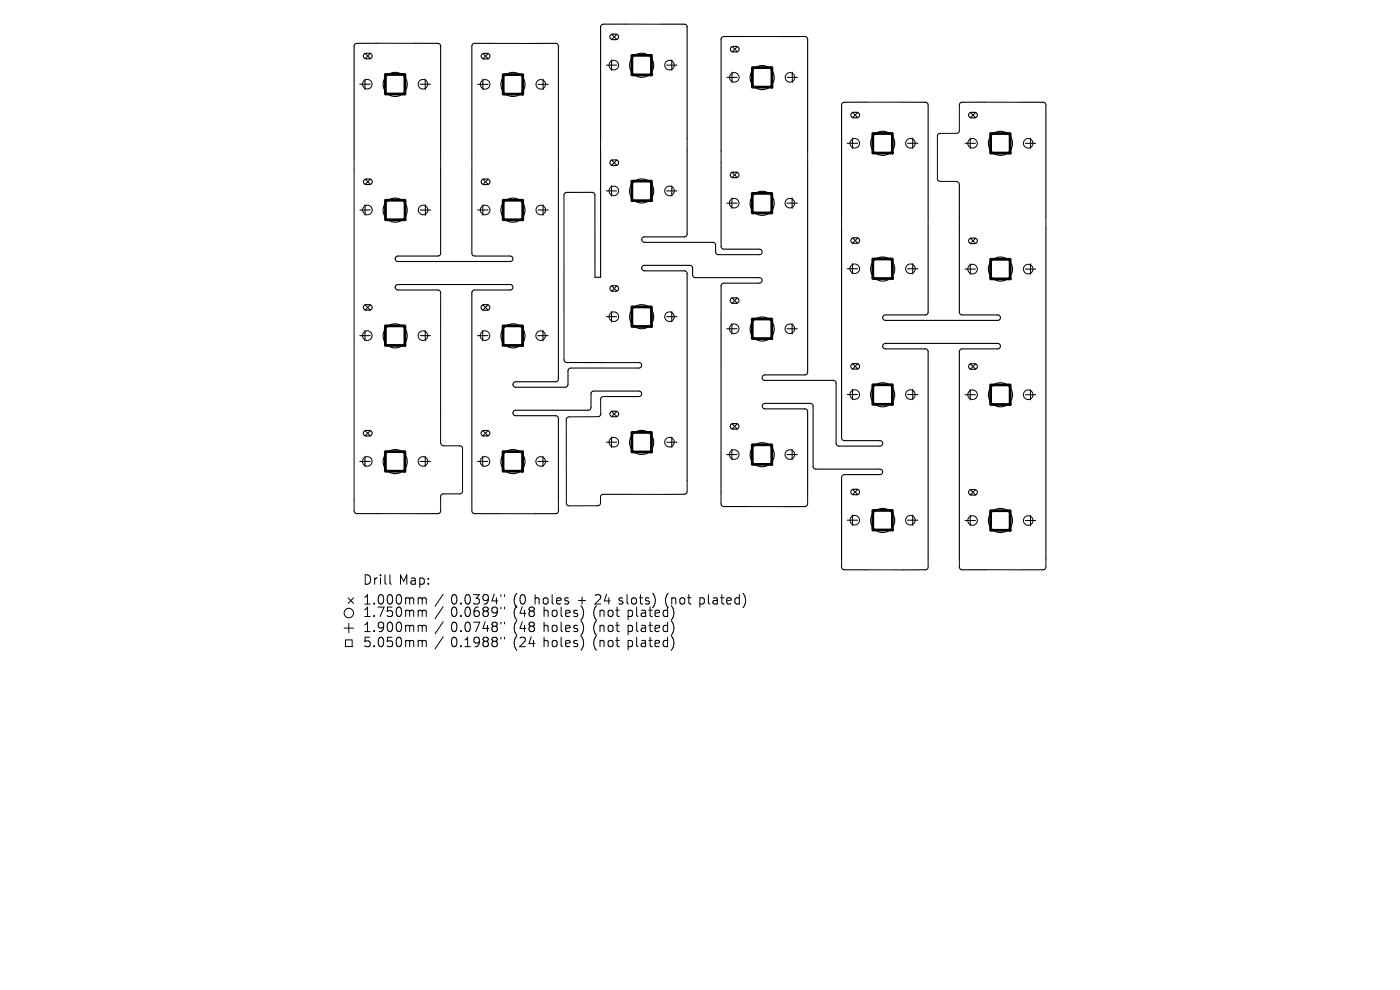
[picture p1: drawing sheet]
<svg xmlns="http://www.w3.org/2000/svg" width="297mm" height="210mm" viewBox="0 0 297 210" stroke-linecap="round" stroke-linejoin="round" font-family="sans-serif">
<defs><g id="words">
<g font-size="2.8">
<text x="77" y="124.2">Drill Map:</text>
<text x="77" y="128.4">1.000mm / 0.0394&quot; (0 holes + 24 slots) (not plated)</text>
<text x="77" y="131">1.750mm / 0.0689&quot; (48 holes) (not plated)</text>
<text x="77" y="134.2">1.900mm / 0.0748&quot; (48 holes) (not plated)</text>
<text x="77" y="137.4">5.050mm / 0.1988&quot; (24 holes) (not plated)</text>
</g>
</g></defs>
<g fill="none" stroke="#000" stroke-width=".21">
<path d="M77.4 11.3l1.2 1.2M78.6 11.3l-1.2 1.2M80.2 9.2h7.8M102.4 11.3l1.2 1.2M103.6 11.3l-1.2 1.2M104.9 9.2h7.9M129.7 7.3l1.2 1.1M130.9 7.3l-1.2 1.1M132.7 5.1h7.8M155.3 9.8l1.2 1.2M156.5 9.8l-1.2 1.2M158 7.7l7.9 .1"/>
<path d="M75.1 33.5v74.9M77.5 38l1.1 1.1M78.6 38l-1.1 1.1M93.5 33.5v2.4M100.1 33.5v2.4M102.4 38l1.2 1.1M103.6 38l-1.2 1.1M118.5 33.5v2.4M127.4 29.5v2.3M129.7 33.9l1.2 1.2M130.9 33.9l-1.2 1.2M145.8 29.5v2.3"/>
<path d="M153 32.1v2.3M155.3 36.5l1.1 1.2M156.4 36.5l-1.1 1.2M171.3 32.1v2.3M180.8 23.8l1.2 1.2M182 23.8l-1.2 1.2M183.7 21.7h7.8M198.9 28.9v9M199.4 38.5h3.4M199.4 28.3h3.5M203.5 22.3v5.4M205.8 23.8l1.2 1.2"/>
<path d="M207 23.8l-1.2 1.2M208.9 21.7h7.9M119.6 41.4l.1 34.9M178.5 46v2.4M180.8 50.4l1.2 1.2M182 50.4l-1.2 1.2M196.9 46v2.4M205.8 50.5l1.2 1.2M207 50.5l-1.2 1.2M221.9 46v2.4M77.4 64.6l1.2 1.2M78.6 64.6l-1.2 1.2"/>
<path d="M93.5 62.1v31.7M102.4 64.6l1.2 1.2M103.6 64.6l-1.2 1.2M128 76.9h7.5M129.7 60.6l1.2 1.2M130.9 60.6l-1.2 1.2M155.3 63.2l1.1 1.1M156.4 63.2l-1.1 1.1M180.8 77.1l1.2 1.2M182 77.1l-1.2 1.2M205.8 77.2l1.2 1.1M207 77.2l-1.2 1.1"/>
<path d="M77.4 91.3l1.2 1.2M78.6 91.3l-1.2 1.2M94.2 94.6h3.3M98.1 95.2v9M102.4 91.3l1.2 1.2M103.6 91.3l-1.2 1.2M120.1 89l.1 17.7M126.9 88.4h-6.2M127.4 84.7l.1 3.1M129.7 87.2l1.2 1.2M130.9 87.2l-1.2 1.2M155.3 89.9l1.1 1.1"/>
<path d="M156.4 89.9l-1.1 1.1M80.7 109h7.9M93.5 105.3v3.1M94 104.8h3.5M100.1 106.1v2.3M105.6 109h7.8M118.5 106.1v2.3M126.8 107.3h-6.1M127.4 105.4v1.3M133.3 104.9h7.8M145.8 101.9v2.4M153 104.6v2.3"/>
<path d="M158.7 107.5h7.9M171.3 104.6v2.3M178.5 118.5v1.8M180.8 103.8l1.2 1.1M182 103.8l-1.2 1.1M196.9 118.5v1.8M203.5 118.5v1.8M205.8 103.9l1.2 1.1M207 103.9l-1.2 1.1M221.9 118.5v1.8M73 133.2h2M73.3 135.7h1.4v1.5h-1.4z"/>
<path d="M73.8 126.8l1.2 1.2M74 132.2v2M75 126.8l-1.2 1.2M89.3 122.6l.5 .1 .2 .3-.1 .7-.6 .2M90.9 123.7v.2M90.9 122.7v.2M129.2 132.7l.5-.1 .4 .4-.1 .8-.3 .2-.5-.1M129.2 135.9l.5-.1 .4 .4v.6l-.2 .3h-.7M130.1 129.8v.6l-.2 .3h-.7M130.6 132.6h.8M130.6 135.8h.8M130.9 128.8v1.7l.1 .2 .4 .1"/>
<path d="M130.9 132v1.7l.1 .2 .4 .1M130.9 135.2v1.7l.1 .2 .4 .1M133.3 135.9l.5-.1 .4 .4v.6l-.2 .3h-.7M133.3 129.4v2M133.3 132.6v2M133.3 135.8v2M133.3 132.7l.5-.1 .4 .4v.6l-.2 .3h-.7M134.2 129.8v.6l-.2 .3h-.7M135.1 128.8v1.7l.2 .3M135.1 132v1.7l.2 .3M135.1 135.2v1.7l.2 .3M136.1 132.7h.8l.1 1.3"/>
<path d="M136.1 135.9h.8l.1 1.3M137 129.9l-.7 .1a.39 .39 0 0 0-.3 .4 .39 .39 0 0 0 .3 .4l.7-.1M137 129.7v1.1M137 133.1l-.7 .1a.39 .39 0 0 0-.3 .4 .39 .39 0 0 0 .3 .4l.7-.1M137 136.3l-.7 .1a.39 .39 0 0 0-.3 .4 .39 .39 0 0 0 .3 .4l.7-.1M137.6 132.6h.8M137.6 135.8h.8M137.9 128.8v1.7l.1 .2 .4 .1M137.9 132v1.7l.1 .2 .4 .1M137.9 135.2v1.7l.1 .2 .4 .1M139 129.7l.1 1h.7M139 133.3l.9-.2-.1-.4-.5-.1-.3 .3 .1 1h.7"/>
<path d="M139 136.5l.9-.2-.1-.4-.5-.1-.3 .3 .1 1h.7M139.9 129.9l-.9 .2M141.6 132.7l-.5-.1-.4 .4v.6l.2 .3h.7M141.6 129.5l-.5-.1-.4 .4v.6l.2 .3h.7M141.6 128.8v2M141.6 132v2M141.6 135.2v2M141.6 135.9l-.5-.1-.4 .4v.6l.2 .3h.7M141.7 125.9a2.29 2.29 0 0 0 0 3M142.4 128.5a2.29 2.29 0 0 1 0 3M142.4 131.7a2.29 2.29 0 0 1 0 3M142.4 134.9a2.29 2.29 0 0 1 0 3"/>
<path d="M142.5 126.8v1.3M142.5 127l.3-.2 .5 .1 .1 1.2M144.3 127l.3-.2 .6 .2 .1 .8-.2 .2-.5 .1-.3-.2zM145.8 126.8h.8M146.1 126.1v1.8l.1 .1 .4 .1M148.5 126.9l.5-.1 .4 .4v.6l-.2 .2h-.7M148.5 126.8v2M150.3 126.1v1.8l.3 .2M151.3 126.9h.8l.1 1.2M152.2 127.3l-.7 .1a.39 .39 0 0 0-.3 .4 .39 .39 0 0 0 .3 .3l.7-.1M152.9 126.8h.7M153.1 126.1v1.8l.1 .1 .4 .1"/>
<path d="M154.2 127.5l.9-.2-.1-.4-.5-.1-.3 .3 .1 .9h.7M156.9 126.9l-.6-.1-.4 .4v.6l.2 .2h.8M156.9 126.1v2M157.6 125.9a2.29 2.29 0 0 1 0 3M183.8 120.9h7.8M209.1 120.9h7.8"/>
<circle cx="77.9" cy="17.9" r="1.02"/>
<circle cx="89.7" cy="17.9" r="1.02"/>
<circle cx="102.9" cy="17.9" r="1.02"/>
<circle cx="114.7" cy="17.9" r="1.02"/>
<circle cx="130.2" cy="13.8" r="1.02"/>
<circle cx="142" cy="13.8" r="1.02"/>
<circle cx="155.8" cy="16.4" r="1.02"/>
<circle cx="167.6" cy="16.4" r="1.02"/>
<circle cx="181.3" cy="30.4" r="1.02"/>
<circle cx="193.1" cy="30.4" r="1.02"/>
<circle cx="206.3" cy="30.4" r="1.02"/>
<circle cx="218.1" cy="30.4" r="1.02"/>
<circle cx="77.9" cy="44.5" r="1.02"/>
<circle cx="89.8" cy="44.5" r="1.02"/>
<circle cx="102.9" cy="44.5" r="1.02"/>
<circle cx="114.7" cy="44.5" r="1.02"/>
<circle cx="130.2" cy="40.5" r="1.02"/>
<circle cx="142" cy="40.5" r="1.02"/>
<circle cx="155.8" cy="43.1" r="1.02"/>
<circle cx="167.6" cy="43.1" r="1.02"/>
<circle cx="181.3" cy="57" r="1.02"/>
<circle cx="193.1" cy="57" r="1.02"/>
<circle cx="206.3" cy="57.1" r="1.02"/>
<circle cx="218.1" cy="57.1" r="1.02"/>
<circle cx="77.9" cy="71.2" r="1.02"/>
<circle cx="89.7" cy="71.2" r="1.02"/>
<circle cx="102.9" cy="71.2" r="1.02"/>
<circle cx="114.7" cy="71.2" r="1.02"/>
<circle cx="130.2" cy="67.2" r="1.02"/>
<circle cx="142" cy="67.2" r="1.02"/>
<circle cx="155.8" cy="69.7" r="1.02"/>
<circle cx="167.6" cy="69.7" r="1.02"/>
<circle cx="77.9" cy="97.9" r="1.02"/>
<circle cx="89.7" cy="97.9" r="1.02"/>
<circle cx="102.9" cy="97.9" r="1.02"/>
<circle cx="114.7" cy="97.9" r="1.02"/>
<circle cx="130.2" cy="93.8" r="1.02"/>
<circle cx="142" cy="93.8" r="1.02"/>
<circle cx="155.8" cy="96.4" r="1.02"/>
<circle cx="167.6" cy="96.4" r="1.02"/>
<circle cx="181.3" cy="83.7" r="1.02"/>
<circle cx="193.1" cy="83.7" r="1.02"/>
<circle cx="206.3" cy="83.7" r="1.02"/>
<circle cx="218.1" cy="83.7" r="1.02"/>
<circle cx="181.3" cy="110.3" r="1.02"/>
<circle cx="193.1" cy="110.3" r="1.02"/>
<circle cx="206.3" cy="110.4" r="1.02"/>
<circle cx="218.1" cy="110.4" r="1.02"/>
<circle cx="74" cy="130" r="1"/>
</g>
<g fill="none" stroke="#000" stroke-width=".23">
<path d="M77.3 11.5l.3-.2h1l.3 .3v.5l-.4 .3h-1l-.4-.4zM80.2 9.2h-4.6l-.5 .4v23.9M88 9.2h4.9l.3 .1 .3 .4v23.8M102.3 11.5l.3-.2 1 .1 .3 .3v.4l-.4 .4h-1l-.4-.4zM104.9 9.2h-4.3l-.5 .4v23.9M112.8 9.2h5.1l.3 .1 .3 .4v23.8M129.6 7.4l.3-.1h1l.3 .3v.4l-.4 .4h-1l-.4-.4zM132.7 5.1h-4.8l-.5 .4v24M140.5 5.1h4.7l.3 .1 .3 .4v23.9M155.1 10l.4-.2 .9 .1 .4 .3v.4l-.4 .4h-1.1l-.3-.4zM158 7.7l-4.5 .1-.5 .4v23.9M165.9 7.8l4.9-.1 .4 .2 .1 .3v23.9"/>
<path d="M77.3 38.2l.3-.2h1l.3 .3v.5l-.4 .3h-1l-.4-.4zM93.5 35.9l-.1 18.1-.5 .3h-8.5a.58 .58 0 0 0-.6 .6 .58 .58 0 0 0 .6 .6h23.8a.58 .58 0 0 0 .6-.6 .58 .58 0 0 0-.6-.6h-7.5l-.5-.3-.1-18.1M102.3 38.2l.3-.2h1l.3 .3v.5l-.4 .3h-1l-.4-.4zM118.5 35.9l-.1 44.7-.1 .2-.4 .2h-8.5a.58 .58 0 0 0-.6 .6 .58 .58 0 0 0 .6 .5h10.8l.3-.5v-3.1l.5-.4h14.5a.58 .58 0 0 0 .6-.6 .58 .58 0 0 0-.6-.6M127.4 31.8v27h-1.2v-17.7l-.6-.3h-5.4l-.4 .2-.2 .4M129.6 34.1l.3-.2 1 .1 .3 .3v.4l-.4 .4h-1l-.4-.4zM145.8 31.8l-.1 18.2-.5 .2h-8.5a.58 .58 0 0 0-.6 .6 .58 .58 0 0 0 .6 .6h14.5l.6 .3v1.8l.4 .5h8.9a.58 .58 0 0 0 .6-.6 .58 .58 0 0 0-.6-.5h-7.5l-.6-.4v-18.1M155.1 36.7l.3-.2 1 .1 .3 .3v.4l-.4 .4h-1l-.4-.5zM171.3 34.4v44.7l-.2 .3-.3 .1h-8.5a.58 .58 0 0 0-.6 .6 .58 .58 0 0 0 .6 .6l14.8 .1 .3 .5v12.8l.1 .3 .5 .2h8.7a.58 .58 0 0 0 .6-.5 .58 .58 0 0 0-.6-.6h-7.6l-.4-.2-.2-.3v-44.6M180.7 24l.3-.2 1 .1 .3 .3v.4l-.4 .4h-1l-.4-.4zM183.7 21.7h-4.7l-.4 .4-.1 23.9M191.5 21.7h4.8l.5 .2 .1 .3v23.8"/>
<path d="M198.9 37.9l.1 .4 .4 .2M199.4 28.3l-.3 .1-.2 .5M202.8 38.5l.5 .2 .2 .5 .1 27.3 .5 .3h7.6a.58 .58 0 0 1 .5 .6 .58 .58 0 0 1-.5 .6h-23.9a.58 .58 0 0 1-.5-.6 .58 .58 0 0 1 .5-.6h8.5l.5-.3 .1-18.1M203.5 27.7l-.2 .4-.4 .2M205.7 24l.3-.2 1 .1 .3 .3v.4l-.4 .4h-1l-.4-.4zM208.9 21.7h-4.9l-.3 .1-.2 .5M216.8 21.7h4.5l.4 .2 .2 .3v23.8M180.7 50.6l.3-.1h1l.3 .3v.4l-.4 .4h-1l-.4-.4zM205.7 50.7l.3-.2 1 .1 .3 .3v.4l-.4 .4-1-.1-.4-.4zM221.9 48.4v70.1M77.3 64.8l.3-.2 1 .1 .3 .3v.4l-.4 .4h-1l-.4-.4zM93.5 62.1l-.2-.4-.4-.2h-8.5a.58 .58 0 0 1-.6-.6 .58 .58 0 0 1 .6-.5h23.8a.58 .58 0 0 1 .6 .5 .58 .58 0 0 1-.6 .6h-7.5l-.4 .2-.2 .2v44.2"/>
<path d="M102.2 64.8l.4-.2 .9 .1 .4 .3v.4l-.4 .4h-1.1l-.3-.4zM119.7 76.3l.1 .4 .4 .2h7.8M129.6 60.8l.3-.2h1l.3 .3v.5l-.4 .4-1-.1-.4-.4zM155.1 63.4l.3-.2h1l.3 .3v.5l-.4 .3h-1l-.4-.4zM180.7 77.3l.3-.2 1 .1 .3 .3v.4l-.4 .4h-1l-.4-.4zM205.7 77.3l.3-.1h1l.3 .3v.4l-.4 .4h-1l-.4-.4zM77.3 91.5l.3-.2 1 .1 .3 .3v.4l-.4 .4-1-.1-.4-.4zM93.5 93.8l.2 .5 .5 .3M97.5 94.6l.5 .2 .1 .4M102.2 91.5l.4-.2 .9 .1 .4 .3v.4l-.4 .4-1.1-.1-.3-.4zM120.7 88.4l-.4 .2-.2 .4M127.4 84.7l.2-.4 .3-.2h7.6a.58 .58 0 0 0 .6-.6 .58 .58 0 0 0-.6-.5h-9.8l-.3 .5v3.1l-.5 .4h-15.5a.58 .58 0 0 0-.6 .6 .58 .58 0 0 0 .6 .6h8.5l.5 .3 .1 17.6"/>
<path d="M127.5 87.8l-.2 .4-.4 .2M129.6 87.4l.3-.2 1 .1 .3 .3v.4l-.4 .4h-1l-.4-.4zM155.1 90l.3-.1h1l.3 .3v.4l-.4 .4h-1l-.4-.5zM75.1 108.4l.2 .4 .4 .2h5M93.5 108.4l-.2 .4-.3 .2h-4.4M94 104.8l-.3 .1-.2 .4M98.1 104.2l-.2 .4-.4 .2M100.1 108.4l.1 .4 .5 .2h4.9M118.5 108.4l-.2 .4-.3 .2h-4.6M120.2 106.7l.1 .4 .4 .2M127.4 106.7l-.2 .4-.4 .2M133.3 104.9h-5.4l-.3 .1-.2 .4"/>
<path d="M145.8 101.9v-44l-.2-.2-.4-.2h-8.5a.58 .58 0 0 1-.6-.6 .58 .58 0 0 1 .6-.6h9.8l.4 .5 .1 1.8 .5 .3h13.6a.58 .58 0 0 1 .6 .6 .58 .58 0 0 1-.6 .6h-7.5l-.4 .1-.2 .3v44.1M145.8 104.3l-.2 .4-.3 .1-4.2 .1M153 106.9l.1 .4 .4 .2h5.2M171.3 104.6v-17.5l-.5-.4h-8.5a.58 .58 0 0 1-.6-.5 .58 .58 0 0 1 .6-.6h9.6l.5 .2 .1 .4v12.7l.3 .5 13.9 .1a.58 .58 0 0 1 .6 .6 .58 .58 0 0 1-.6 .6h-7.6l-.4 .1-.1 .3-.1 17.4M171.3 106.9l-.2 .4-.3 .2h-4.2M180.7 104l.3-.2h1l.3 .3v.5l-.4 .3h-1l-.4-.4zM196.9 118.5v-44l-.1-.3-.5-.2h-8.5a.58 .58 0 0 1-.5-.6 .58 .58 0 0 1 .5-.6h23.9a.58 .58 0 0 1 .5 .6 .58 .58 0 0 1-.5 .6h-7.6l-.4 .2-.2 .2v44.1M205.7 104l.3-.1h1l.3 .3v.4l-.4 .4h-1l-.4-.4zM178.5 120.3l.2 .4 .4 .2h4.7M196.9 120.3l-.2 .4-.3 .2h-4.8M203.5 120.3l.2 .4 .4 .2h5M221.9 120.3l-.2 .4-.3 .2h-4.5"/>
<circle cx="83.8" cy="17.9" r="2.56"/>
<circle cx="108.8" cy="17.9" r="2.56"/>
<circle cx="136.1" cy="13.8" r="2.56"/>
<circle cx="161.7" cy="16.5" r="2.56"/>
<circle cx="187.3" cy="30.4" r="2.56"/>
<circle cx="212.2" cy="30.4" r="2.56"/>
<circle cx="83.8" cy="44.6" r="2.56"/>
<circle cx="108.8" cy="44.6" r="2.56"/>
<circle cx="136.1" cy="40.5" r="2.56"/>
<circle cx="161.7" cy="43.1" r="2.56"/>
<circle cx="187.3" cy="57.1" r="2.56"/>
<circle cx="212.2" cy="57.1" r="2.56"/>
<circle cx="83.8" cy="71.2" r="2.56"/>
<circle cx="108.8" cy="71.2" r="2.56"/>
<circle cx="136.1" cy="67.2" r="2.56"/>
<circle cx="161.7" cy="69.8" r="2.56"/>
<circle cx="83.8" cy="97.9" r="2.56"/>
<circle cx="108.8" cy="97.9" r="2.56"/>
<circle cx="136.1" cy="93.9" r="2.56"/>
<circle cx="161.7" cy="96.5" r="2.56"/>
<circle cx="187.2" cy="83.7" r="2.56"/>
<circle cx="212.2" cy="83.7" r="2.56"/>
<circle cx="187.3" cy="110.4" r="2.56"/>
<circle cx="212.2" cy="110.4" r="2.56"/>
</g>
<g fill="none" stroke="#000" stroke-width=".22">
<path d="M76.3 17.9h2.2M77.4 16.8v2.2M89.1 17.9h2.2M90.2 16.8v2.2M101.3 17.9h2.2M102.4 16.8v2.2M114.1 17.9h2.2M115.2 16.8v2.2M128.6 13.8h2.2M129.7 12.7v2.2M141.4 13.8h2.2M142.5 12.7v2.2"/>
<path d="M154.2 16.4h2.2M155.3 15.3v2.2M167 16.4h2.2M168.1 15.3v2.2M129.7 39.4v2.2M142.5 39.4v2.2M179.7 30.4h2.2M180.8 29.3v2.2M192.5 30.4h2.2M193.6 29.3v2.2M204.7 30.4h2.2M205.8 29.3v2.2"/>
<path d="M217.5 30.4h2.2M218.6 29.3v2.2M76.4 44.5h2.2M77.5 43.4v2.3M89.1 44.5h2.2M90.2 43.4v2.3M101.3 44.5h2.2M102.4 43.4v2.3M114.1 44.5h2.2M115.2 43.4v2.3M128.6 40.5h2.2M141.4 40.5h2.2"/>
<path d="M154.2 43.1h2.2M155.3 42v2.2M166.9 43.1h2.3M168 42v2.2M179.7 57h2.2M180.8 55.9v2.2M192.5 57h2.2M193.6 55.9v2.2M204.7 57.1h2.2M205.8 56v2.2M217.5 57.1h2.2M218.6 56v2.2"/>
<path d="M76.3 71.2h2.2M77.4 70.1v2.2M89.1 71.2h2.2M90.2 70.1v2.2M101.3 71.2h2.2M102.4 70.1v2.2M114.1 71.2h2.2M115.2 70.1v2.2M128.6 67.2h2.2M129.7 66.1v2.2M141.4 67.2h2.2M142.5 66.1v2.2"/>
<path d="M154.2 69.7h2.2M155.3 68.6v2.3M166.9 69.7h2.3M168 68.6v2.3M76.3 97.9h2.2M77.4 96.8v2.2M89.1 97.9h2.2M90.2 96.8v2.2M101.3 97.9h2.2M102.4 96.8v2.2M114.1 97.9h2.2M115.2 96.8v2.2"/>
<path d="M128.6 93.8h2.2M129.7 92.7v2.2M141.4 93.8h2.2M142.5 92.7v2.2M154.2 96.4h2.2M155.3 95.3v2.2M166.9 96.4h2.3M168 95.3v2.2M179.7 83.7h2.2M180.8 82.6v2.2M192.5 83.7h2.2M193.6 82.6v2.2"/>
<path d="M204.7 83.7h2.2M205.8 82.6v2.2M217.5 83.7h2.2M218.6 82.6v2.2M179.7 110.3h2.2M180.8 109.2v2.3M192.5 110.3h2.2M193.6 109.2v2.3M204.7 110.4h2.2M205.8 109.3v2.2M217.5 110.4h2.2M218.6 109.3v2.2"/>
</g>
<g fill="none" stroke="#000" stroke-width=".59">
<path d="M81.7 15.8h4.2v4.1h-4.2zM106.7 15.8h4.2v4.2h-4.2zM134.1 11.7h4.1v4.2h-4.1zM159.6 14.3h4.2v4.2h-4.2zM134.1 38.4h4.1v4.2h-4.1zM185.2 28.3h4.1v4.2h-4.1zM210.1 28.3h4.2v4.2h-4.2zM81.8 42.5h4.1v4.1h-4.1zM106.7 42.5h4.2v4.1h-4.2zM159.6 41h4.1v4.2h-4.1zM185.2 54.9h4.1v4.2h-4.1zM210.1 55h4.2v4.2h-4.2z"/>
<path d="M81.7 69.1h4.2v4.2h-4.2zM106.7 69.1h4.2v4.2h-4.2zM134.1 65.1h4.1v4.2h-4.1zM159.6 67.7h4.1v4.1h-4.1zM81.7 95.8h4.2v4.2h-4.2zM106.7 95.8h4.2v4.2h-4.2zM134.1 91.7h4.1v4.2h-4.1zM159.6 94.4h4.1v4.1h-4.1zM185.2 81.6h4.1v4.2h-4.1zM210.1 81.7h4.2v4.1h-4.2zM185.2 108.3h4.1v4.1h-4.1zM210.1 108.3h4.2v4.2h-4.2z"/>
</g>
<use href="#words"/>
</svg>
